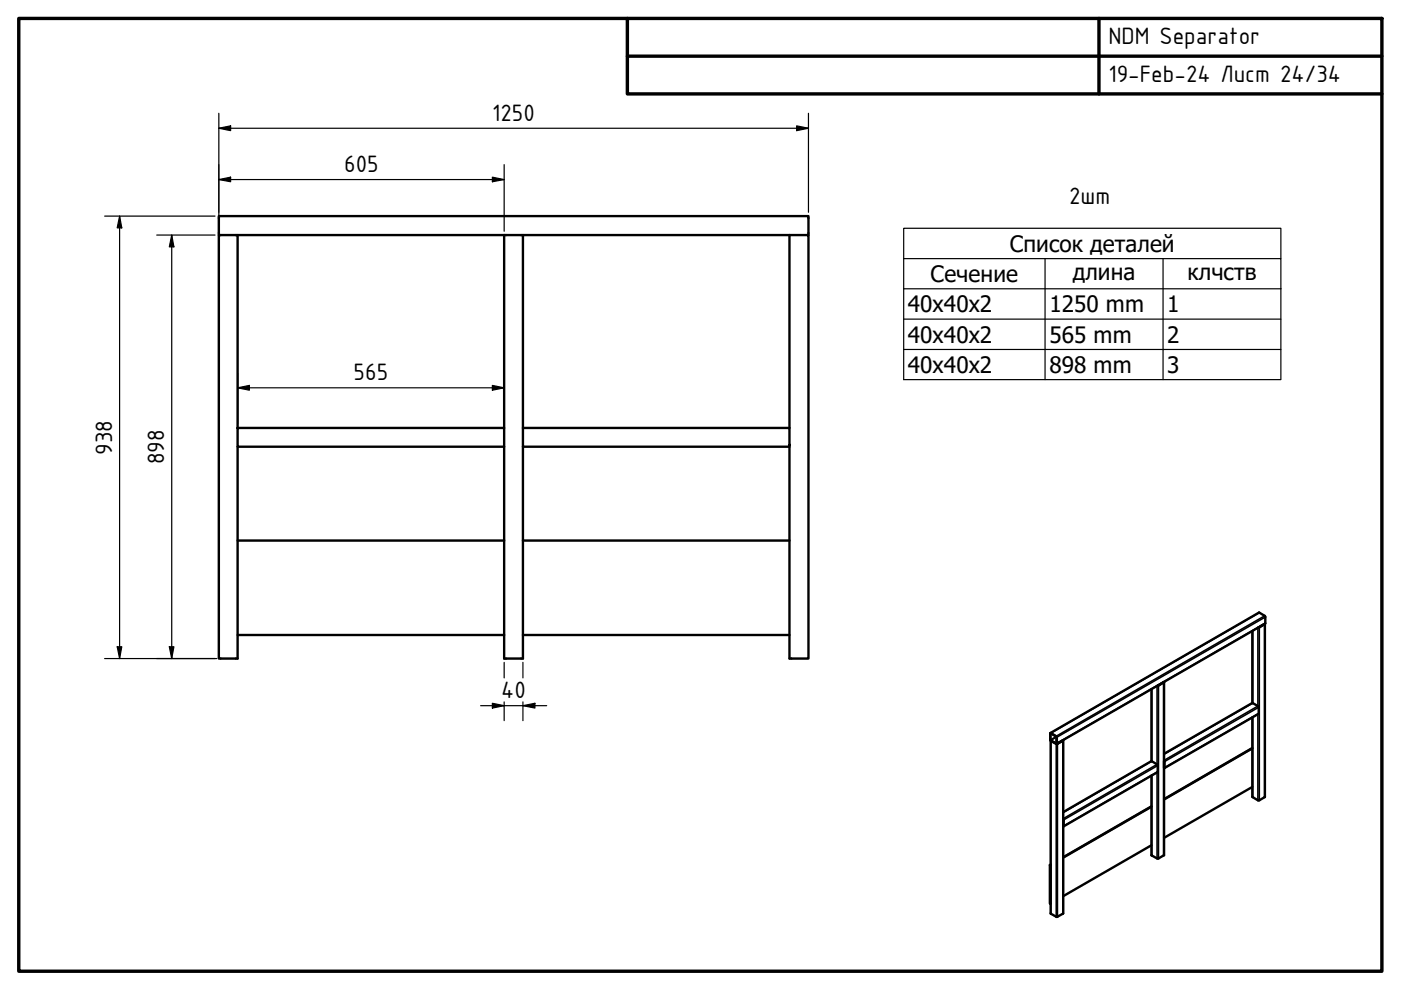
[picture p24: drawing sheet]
<svg xmlns="http://www.w3.org/2000/svg" width="297mm" height="210mm" viewBox="0 0 297 210" stroke-linecap="round" stroke-linejoin="round" font-family="sans-serif">
<defs><g id="words">
<g font-size="5.4">
<text x="235" y="9.4">NDM Separator</text>
<text x="235" y="17.4">19-Feb-24 Лист 24/34</text>
<text x="104.4" y="25.6">1250</text>
<text x="73" y="36.5">605</text>
<text x="226.7" y="43.2">2шт</text>
<text x="75" y="80.6">565</text>
<text x="23.7" y="96.4" transform="rotate(-90 23.7 96.4)">938</text>
<text x="34.8" y="98.4" transform="rotate(-90 34.8 98.4)">898</text>
<text x="106.3" y="148">40</text>
</g>
<g font-size="4.8">
<text x="214.1" y="53.5">Список деталей</text>
<text x="197.3" y="59.8">Сечение</text>
<text x="227.5" y="59.4">длина</text>
<text x="251.8" y="59.4">клчств</text>
<text x="192.5" y="66.2">40x40x2</text>
<text x="222.5" y="66.2">1250 mm</text>
<text x="247.5" y="66.2">1</text>
<text x="192.5" y="72.7">40x40x2</text>
<text x="222.5" y="72.7">565 mm</text>
<text x="247.5" y="72.7">2</text>
<text x="192.5" y="79.1">40x40x2</text>
<text x="222.5" y="79.1">898 mm</text>
<text x="247.5" y="79.1">3</text>
</g>
</g></defs>
<!-- layer: Visible (ISO) -->
<g fill="none" stroke="#000" stroke-width=".51">
<path d="M46.4 49.8v-4h125v4M50.4 49.8h60.5v40.9M106.9 49.8v40.9M110.9 49.8h56.5M167.4 49.8h4v89.8h-4v-44.9M167.4 49.8v40.9M50.4 90.7h56.5v4h-56.5zM50.4 90.7v-40.9h-4v89.8h4v-44.9M106.9 94.7v44.9h4v-44.9M110.9 90.7h56.5v4h-56.5zM50.4 114.6h56.5M110.9 114.6h56.5"/>
<path d="M50.4 134.6h56.5M110.9 134.6h56.5M265.5 133.8v15.2M268.1 132.3l-1.2 .7M268.2 132.2v.1l-1.4 .7M268.2 132.3v36.7l-1.3 .7-1.4-.7v-16.9M268.2 132.2v-1.5l-1.3-.8-44.2 25.5M268.2 132.2l-44.2 25.5M222.7 155.5l1.3 .7v1.4l-1.2-.7zM222.8 157.1l-.1-.2v-1.5l1.3 .7 .1 1.6h-.2M222.8 157.1l1.1 .6M225.3 157h.1"/>
<path d="M225.3 157l-1.2 .7M225.3 157.1l-1.1 .6h-.3M225.4 156.9l-.1 .2M225.4 157v36.6l-1.2 .8-1.4-.7v-36.7M244.1 146.1v15.3M246.7 144.6v.1M246.7 144.7l-1.2 .6M246.8 159.8l18.7-10.8 1.4 .9-.1 1.5-20 11.5M246.8 144.6l-1.4 .8M246.8 144.6v36.7l-1.2 .7-1.5-.7v-16.9M265.5 158.6l-18.7 10.8M265.5 158.7l-18.7 10.8"/>
<path d="M225.4 175.1h.1M225.4 172.2l18.7-10.8 1.3 .8v1.5l-19.9 11.5M225.4 173.6v1.6M225.4 173.8h.1M244.1 171l-18.7 10.8M244.1 179.2l-18.7 10.8M246.8 161.4h.1M246.8 161.3v1.6M246.8 162.7v.1M265.5 166.8l-18.7 10.8M222.6 183.4l.1 8.2v-8.2M222.8 183.3l-.2 .1h.2"/>
<path d="M222.8 191.5l-.1 .1"/>
</g>
<!-- layer: Visible Narrow (ISO) -->
<g fill="none" stroke="#000" stroke-width=".34">
<path d="M265.6 133.7v15.4l-18.8 10.8M266.7 133.1v16.6l-19.9 11.5M266.9 132.9v.1M267 129.9l-44.2 25.5M267 133v36.7M268.1 130.6l-44.2 25.5M268.1 132.3v36.7M268.3 132.1l-44.2 25.5M268.3 130.8l-44.2 25.5M222.8 155.5h-.1M222.8 157.1v36.6M223.9 156.2l-1.2 .7"/>
<path d="M223.9 157.7v36.7M224 157.6h-.1M224 156.3l-1.2 .7M224.2 157.7v36.7M225.3 157v36.7M244.2 146.1v15.3l-18.8 10.9M245.3 145.4v16.7l-19.9 11.5M245.5 145.3h.1M245.6 145.3v36.7M246.7 144.7v36.7M265.6 152.1v16.9M266.7 151.4v18.3"/>
<path d="M266.9 150l-20 11.5M266.9 151.3l-20 11.5M244.2 164.4v17M245.3 163.8v18.2M245.4 163.6l-19.9 11.5M245.4 162.3l-19.9 11.5M246.8 161.4v.1"/>
</g>
<g fill="#000">
<circle cx="268.1" cy="132.3" r=".17"/>
<circle cx="224.2" cy="157.7" r=".17"/>
<circle cx="246.7" cy="144.7" r=".17"/>
<circle cx="225.4" cy="175.1" r=".17"/>
<circle cx="225.4" cy="173.8" r=".17"/>
<circle cx="246.8" cy="162.7" r=".17"/>
</g>
<!-- layer: Symbol (ISO) -->
<path d="M191.6 54.8v-6.4h80v6.4M191.6 54.8h80v6.4M191.6 54.8v25.7h80v-19.3M221.6 54.8v25.7M246.6 54.8v25.7M191.6 61.2h80M191.6 67.7h80M191.6 74.1h80" fill="none" stroke="#000" stroke-width=".25"/>
<!-- layer: Border (ISO) -->
<path d="M4 3.9h289v202h-289zM133 3.9v16h160M133 11.9h160M233 3.9v16" fill="none" stroke="#000" stroke-width=".72"/>
<!-- layer: Dimension (ISO) -->
<g fill="none" stroke="#000" stroke-width=".25">
<path d="M46.4 27.2l2.5-.5v1zM46.4 38.1l2.5-.5v.9zM46.4 27.2h125M46.4 24v25M46.4 38.1h60.5M104.4 37.6l2.5 .5-2.5 .4zM106.9 34.9v14.1M168.9 26.7l2.5 .5-2.5 .5zM171.4 24v21M22.2 45.8h23.4M25.4 45.8l.4 2.5h-1zM25.4 45.8v93.8"/>
<path d="M33.2 49.8h12.4M36.4 49.8l.5 2.5h-1zM36.4 49.8v89.8M50.4 79.1v10.8M106.9 79.1v10.8M50.4 82.2l2.5-.5v1zM50.4 82.2h56.5M104.4 81.7l2.5 .5-2.5 .5zM22.2 139.6h23.8M24.8 137.1h1l-.4 2.5zM35.9 137.1h1l-.5 2.5zM101.9 149.6h14"/>
<path d="M104.4 149.1l2.5 .5-2.5 .5zM106.9 140.4v3.3M106.9 148.8v4M110.9 149.6l2.5-.5v1zM110.9 140.4v3.3M110.9 148.8v4"/>
</g>
<path d="M46.4 27.2l2.5-.5v1zM46.4 38.1l2.5-.5v.9zM104.4 37.6l2.5 .5-2.5 .4zM168.9 26.7l2.5 .5-2.5 .5zM25.4 45.8l.4 2.5h-1zM36.4 49.8l.5 2.5h-1zM50.4 82.2l2.5-.5v1zM104.4 81.7l2.5 .5-2.5 .5zM24.8 137.1h1l-.4 2.5zM35.9 137.1h1l-.5 2.5zM104.4 149.1l2.5 .5-2.5 .5zM110.9 149.6l2.5-.5v1z" fill="#000"/>
<use href="#words"/>
</svg>
